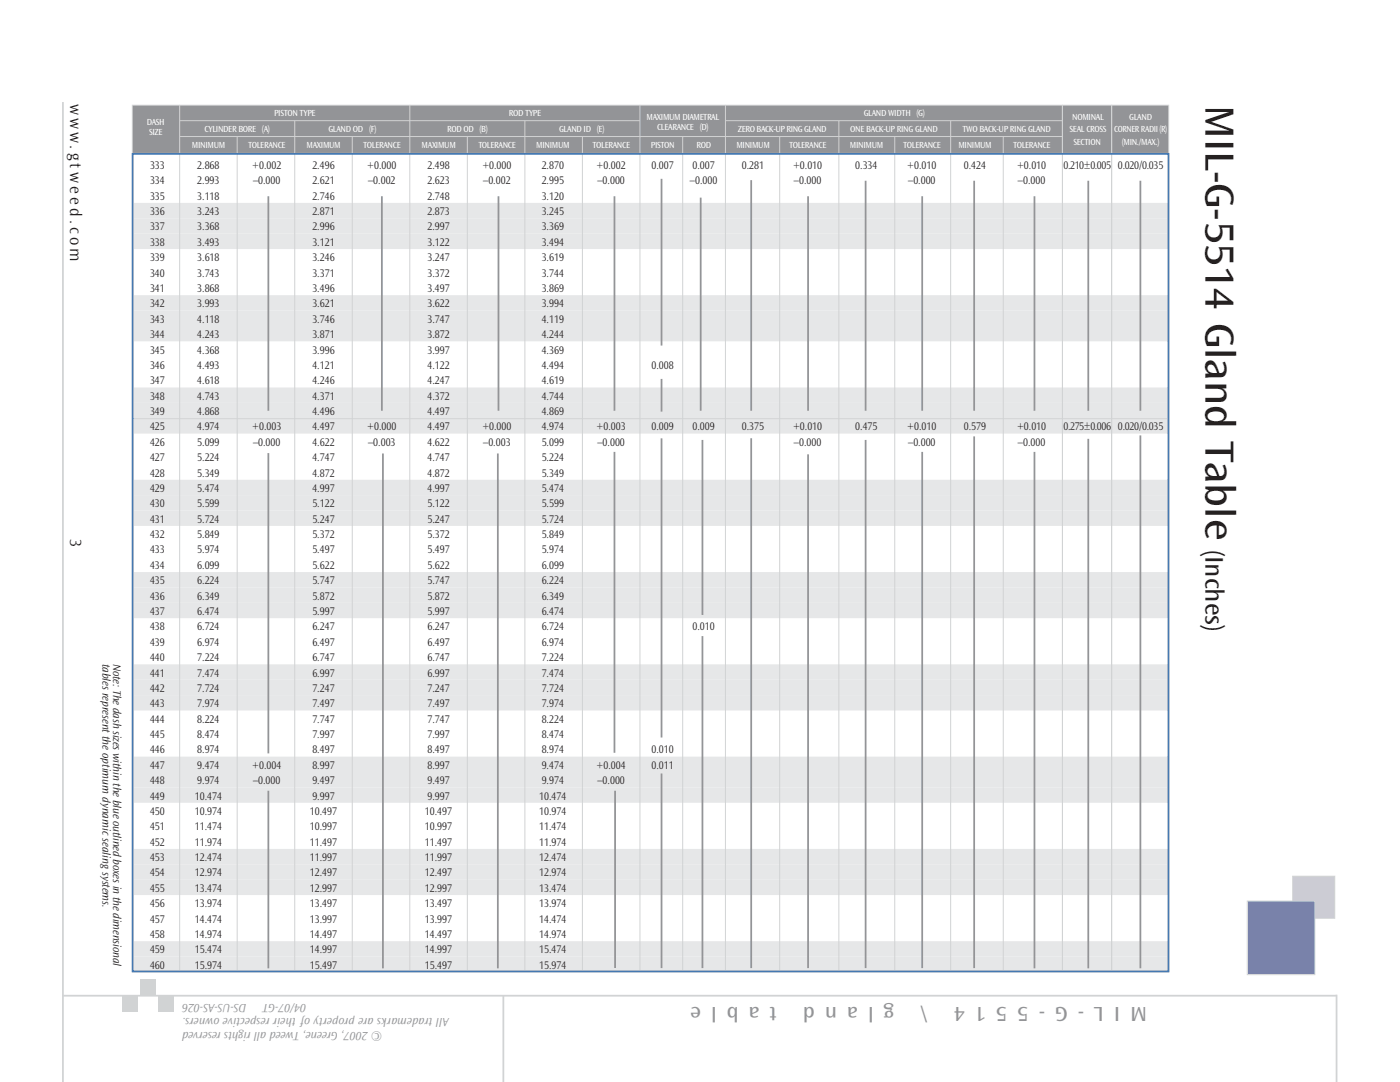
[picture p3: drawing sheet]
<svg xmlns="http://www.w3.org/2000/svg" width="279mm" height="216mm" viewBox="0 0 279 216" stroke-linecap="round" stroke-linejoin="round" font-family="sans-serif">
<defs><g id="words">
<text font-size="8.5" fill="#231f1f" x="240.6" y="21" transform="rotate(90 240.6 21)">MIL-G-5514 Gland Table</text>
<text font-size="5.3" fill="#231f1f" x="240.6" y="109.7" transform="rotate(90 240.6 109.7)">(Inches)</text>
<g font-size="4.2" fill="#939497">
<text x="155" y="201" transform="rotate(180 155 201)">t a b l e</text>
<text x="178.4" y="201" transform="rotate(180 178.4 201)">g l a n d</text>
<text x="185.1" y="201" transform="rotate(180 185.1 201)">\</text>
<text x="228.9" y="201" transform="rotate(180 228.9 201)">M I L - G - 5 5 1 4</text>
</g>
<g font-size="3.4" fill="#231f1f">
<text x="14" y="20.7" transform="rotate(90 14 20.7)">w w w. g t w e e d . c o m</text>
<text x="14" y="107.6" transform="rotate(90 14 107.6)">3</text>
</g>
<g font-size="2.5" fill="#939497">
<text x="49.2" y="200.3" transform="rotate(180 49.2 200.3)">DS-US-AS-026</text>
<text x="61.1" y="200.3" transform="rotate(180 61.1 200.3)">04/07-GT</text>
<text x="89.6" y="203.1" transform="rotate(180 89.6 203.1)">All trademarks are property of their respective owners.</text>
<text x="76.3" y="205.9" transform="rotate(180 76.3 205.9)">© 2007, Greene, Tweed all rights reserved</text>
</g>
<g font-size="2.3" fill="#231f1f">
<text x="29.9" y="33.7">333</text>
<text x="39.4" y="33.7">2.868</text>
<text x="50.3" y="33.7">+0.002</text>
<text x="62.3" y="33.7">2.496</text>
<text x="73.3" y="33.7">+0.000</text>
<text x="85.3" y="33.7">2.498</text>
<text x="96.3" y="33.7">+0.000</text>
<text x="108.1" y="33.7">2.870</text>
<text x="119.1" y="33.7">+0.002</text>
<text x="130" y="33.7">0.007</text>
<text x="138.2" y="33.7">0.007</text>
<text x="148.1" y="33.7">0.281</text>
<text x="158.3" y="33.7">+0.010</text>
<text x="170.7" y="33.7">0.334</text>
<text x="181.1" y="33.7">+0.010</text>
<text x="192.3" y="33.7">0.424</text>
<text x="203" y="33.7">+0.010</text>
<text x="212.3" y="33.7">0.210±0.005</text>
<text x="223.1" y="33.7">0.020/0.035</text>
<text x="29.9" y="36.8">334</text>
<text x="29.9" y="39.9">335</text>
<text x="39.4" y="36.8">2.993</text>
<text x="39.4" y="39.9">3.118</text>
<text x="50.5" y="36.8">–0.000</text>
<text x="62.3" y="36.8">2.621</text>
<text x="62.3" y="39.9">2.746</text>
<text x="73.5" y="36.8">–0.002</text>
<text x="85.3" y="36.8">2.623</text>
<text x="85.3" y="39.9">2.748</text>
<text x="96.4" y="36.8">–0.002</text>
<text x="108.1" y="36.8">2.995</text>
<text x="108.1" y="39.9">3.120</text>
<text x="119.2" y="36.8">–0.000</text>
<text x="137.7" y="36.8">–0.000</text>
<text x="158.4" y="36.8">–0.000</text>
<text x="181.2" y="36.8">–0.000</text>
<text x="203.1" y="36.8">–0.000</text>
<text x="29.9" y="42.9">336</text>
<text x="29.9" y="46">337</text>
<text x="39.4" y="42.9">3.243</text>
<text x="39.4" y="46">3.368</text>
<text x="62.3" y="42.9">2.871</text>
<text x="62.3" y="46">2.996</text>
<text x="85.3" y="42.9">2.873</text>
<text x="85.3" y="46">2.997</text>
<text x="108.1" y="42.9">3.245</text>
<text x="108.1" y="46">3.369</text>
<text x="29.9" y="49.1">338</text>
<text x="29.9" y="52.1">339</text>
<text x="39.4" y="49.1">3.493</text>
<text x="39.4" y="52.1">3.618</text>
<text x="62.3" y="49.1">3.121</text>
<text x="62.3" y="52.1">3.246</text>
<text x="85.3" y="49.1">3.122</text>
<text x="85.3" y="52.1">3.247</text>
<text x="108.1" y="49.1">3.494</text>
<text x="108.1" y="52.1">3.619</text>
<text x="29.9" y="55.2">340</text>
<text x="29.9" y="58.3">341</text>
<text x="39.4" y="55.2">3.743</text>
<text x="39.4" y="58.3">3.868</text>
<text x="62.3" y="55.2">3.371</text>
<text x="62.3" y="58.3">3.496</text>
<text x="85.3" y="55.2">3.372</text>
<text x="85.3" y="58.3">3.497</text>
<text x="108.1" y="55.2">3.744</text>
<text x="108.1" y="58.3">3.869</text>
<text x="29.9" y="61.3">342</text>
<text x="29.9" y="64.4">343</text>
<text x="39.4" y="61.3">3.993</text>
<text x="39.4" y="64.4">4.118</text>
<text x="62.3" y="61.3">3.621</text>
<text x="62.3" y="64.4">3.746</text>
<text x="85.3" y="61.3">3.622</text>
<text x="85.3" y="64.4">3.747</text>
<text x="108.1" y="61.3">3.994</text>
<text x="108.1" y="64.4">4.119</text>
<text x="29.9" y="67.5">344</text>
<text x="29.9" y="70.5">345</text>
<text x="39.4" y="67.5">4.243</text>
<text x="39.4" y="70.5">4.368</text>
<text x="62.3" y="67.5">3.871</text>
<text x="62.3" y="70.5">3.996</text>
<text x="85.3" y="67.5">3.872</text>
<text x="85.3" y="70.5">3.997</text>
<text x="108.1" y="67.5">4.244</text>
<text x="108.1" y="70.5">4.369</text>
<text x="29.9" y="73.6">346</text>
<text x="29.9" y="76.7">347</text>
<text x="39.4" y="73.6">4.493</text>
<text x="39.4" y="76.7">4.618</text>
<text x="62.3" y="73.6">4.121</text>
<text x="62.3" y="76.7">4.246</text>
<text x="85.3" y="73.6">4.122</text>
<text x="85.3" y="76.7">4.247</text>
<text x="108.1" y="73.6">4.494</text>
<text x="108.1" y="76.7">4.619</text>
<text x="130" y="73.6">0.008</text>
<text x="29.9" y="79.8">348</text>
<text x="29.9" y="82.8">349</text>
<text x="39.4" y="79.8">4.743</text>
<text x="39.4" y="82.8">4.868</text>
<text x="62.3" y="79.8">4.371</text>
<text x="62.3" y="82.8">4.496</text>
<text x="85.3" y="79.8">4.372</text>
<text x="85.3" y="82.8">4.497</text>
<text x="108.1" y="79.8">4.744</text>
<text x="108.1" y="82.8">4.869</text>
<text x="29.9" y="85.9">425</text>
<text x="29.9" y="89">426</text>
<text x="39.4" y="85.9">4.974</text>
<text x="39.4" y="89">5.099</text>
<text x="50.3" y="85.9">+0.003</text>
<text x="50.5" y="89">–0.000</text>
<text x="62.3" y="89">4.622</text>
<text x="62.3" y="85.9">4.497</text>
<text x="73.3" y="85.9">+0.000</text>
<text x="73.5" y="89">–0.003</text>
<text x="85.3" y="89">4.622</text>
<text x="85.3" y="85.9">4.497</text>
<text x="96.3" y="85.9">+0.000</text>
<text x="96.4" y="89">–0.003</text>
<text x="108.1" y="89">5.099</text>
<text x="108.1" y="85.9">4.974</text>
<text x="119.1" y="85.9">+0.003</text>
<text x="119.2" y="89">–0.000</text>
<text x="130" y="85.9">0.009</text>
<text x="138.2" y="85.9">0.009</text>
<text x="148.1" y="85.9">0.375</text>
<text x="158.3" y="85.9">+0.010</text>
<text x="158.4" y="89">–0.000</text>
<text x="170.7" y="85.9">0.475</text>
<text x="181.1" y="85.9">+0.010</text>
<text x="181.2" y="89">–0.000</text>
<text x="192.3" y="85.9">0.579</text>
<text x="203" y="85.9">+0.010</text>
<text x="203.1" y="89">–0.000</text>
<text x="212.3" y="85.9">0.275±0.006</text>
<text x="223.1" y="85.9">0.020/0.035</text>
<text x="29.9" y="92">427</text>
<text x="29.9" y="95.1">428</text>
<text x="39.4" y="92">5.224</text>
<text x="39.4" y="95.1">5.349</text>
<text x="62.3" y="92">4.747</text>
<text x="62.3" y="95.1">4.872</text>
<text x="85.3" y="92">4.747</text>
<text x="85.3" y="95.1">4.872</text>
<text x="108.1" y="92">5.224</text>
<text x="108.1" y="95.1">5.349</text>
<text x="29.9" y="98.2">429</text>
<text x="29.9" y="101.2">430</text>
<text x="39.4" y="98.2">5.474</text>
<text x="39.4" y="101.2">5.599</text>
<text x="62.3" y="98.2">4.997</text>
<text x="62.3" y="101.2">5.122</text>
<text x="85.3" y="98.2">4.997</text>
<text x="85.3" y="101.2">5.122</text>
<text x="108.1" y="98.2">5.474</text>
<text x="108.1" y="101.2">5.599</text>
<text x="29.9" y="104.3">431</text>
<text x="29.9" y="107.4">432</text>
<text x="39.4" y="104.3">5.724</text>
<text x="39.4" y="107.4">5.849</text>
<text x="62.3" y="104.3">5.247</text>
<text x="62.3" y="107.4">5.372</text>
<text x="85.3" y="104.3">5.247</text>
<text x="85.3" y="107.4">5.372</text>
<text x="108.1" y="104.3">5.724</text>
<text x="108.1" y="107.4">5.849</text>
<text x="29.9" y="110.4">433</text>
<text x="29.9" y="113.5">434</text>
<text x="39.4" y="110.4">5.974</text>
<text x="39.4" y="113.5">6.099</text>
<text x="62.3" y="110.4">5.497</text>
<text x="62.3" y="113.5">5.622</text>
<text x="85.3" y="110.4">5.497</text>
<text x="85.3" y="113.5">5.622</text>
<text x="108.1" y="110.4">5.974</text>
<text x="108.1" y="113.5">6.099</text>
<text x="29.9" y="116.6">435</text>
<text x="29.9" y="119.6">436</text>
<text x="39.4" y="116.6">6.224</text>
<text x="39.4" y="119.6">6.349</text>
<text x="62.3" y="116.6">5.747</text>
<text x="62.3" y="119.6">5.872</text>
<text x="85.3" y="116.6">5.747</text>
<text x="85.3" y="119.6">5.872</text>
<text x="108.1" y="116.6">6.224</text>
<text x="108.1" y="119.6">6.349</text>
<text x="29.9" y="122.7">437</text>
<text x="29.9" y="125.8">438</text>
<text x="39.4" y="122.7">6.474</text>
<text x="39.4" y="125.8">6.724</text>
<text x="62.3" y="122.7">5.997</text>
<text x="62.3" y="125.8">6.247</text>
<text x="85.3" y="122.7">5.997</text>
<text x="85.3" y="125.8">6.247</text>
<text x="108.1" y="122.7">6.474</text>
<text x="108.1" y="125.8">6.724</text>
<text x="138.2" y="125.8">0.010</text>
<text x="29.9" y="128.9">439</text>
<text x="29.9" y="131.9">440</text>
<text x="39.4" y="128.9">6.974</text>
<text x="39.4" y="131.9">7.224</text>
<text x="62.3" y="128.9">6.497</text>
<text x="62.3" y="131.9">6.747</text>
<text x="85.3" y="128.9">6.497</text>
<text x="85.3" y="131.9">6.747</text>
<text x="108.1" y="128.9">6.974</text>
<text x="108.1" y="131.9">7.224</text>
<text x="20.5" y="132.4" transform="rotate(90 20.5 132.4)">tables represent the optimum dynamic sealing systems.</text>
<text x="22.6" y="132.4" transform="rotate(90 22.6 132.4)">Note: The dash sizes within the blue outlined boxes in the dimensional</text>
<text x="29.9" y="135">441</text>
<text x="39.4" y="135">7.474</text>
<text x="62.3" y="135">6.997</text>
<text x="85.3" y="135">6.997</text>
<text x="108.1" y="135">7.474</text>
<text x="29.9" y="138.1">442</text>
<text x="29.9" y="141.1">443</text>
<text x="39.4" y="138.1">7.724</text>
<text x="39.4" y="141.1">7.974</text>
<text x="62.3" y="138.1">7.247</text>
<text x="62.3" y="141.1">7.497</text>
<text x="85.3" y="138.1">7.247</text>
<text x="85.3" y="141.1">7.497</text>
<text x="108.1" y="138.1">7.724</text>
<text x="108.1" y="141.1">7.974</text>
<text x="29.9" y="144.2">444</text>
<text x="29.9" y="147.3">445</text>
<text x="39.4" y="144.2">8.224</text>
<text x="39.4" y="147.3">8.474</text>
<text x="62.3" y="144.2">7.747</text>
<text x="62.3" y="147.3">7.997</text>
<text x="85.3" y="144.2">7.747</text>
<text x="85.3" y="147.3">7.997</text>
<text x="108.1" y="144.2">8.224</text>
<text x="108.1" y="147.3">8.474</text>
<text x="29.9" y="150.3">446</text>
<text x="29.9" y="153.4">447</text>
<text x="39.4" y="150.3">8.974</text>
<text x="39.4" y="153.4">9.474</text>
<text x="50.3" y="153.4">+0.004</text>
<text x="62.3" y="150.3">8.497</text>
<text x="62.3" y="153.4">8.997</text>
<text x="85.3" y="150.3">8.497</text>
<text x="85.3" y="153.4">8.997</text>
<text x="108.1" y="150.3">8.974</text>
<text x="108.1" y="153.4">9.474</text>
<text x="119.1" y="153.4">+0.004</text>
<text x="130" y="150.3">0.010</text>
<text x="130" y="153.4">0.011</text>
<text x="29.9" y="156.5">448</text>
<text x="29.9" y="159.5">449</text>
<text x="38.9" y="159.5">10.474</text>
<text x="39.4" y="156.5">9.974</text>
<text x="50.5" y="156.5">–0.000</text>
<text x="62.3" y="156.5">9.497</text>
<text x="62.3" y="159.5">9.997</text>
<text x="85.3" y="156.5">9.497</text>
<text x="85.3" y="159.5">9.997</text>
<text x="107.6" y="159.5">10.474</text>
<text x="108.1" y="156.5">9.974</text>
<text x="119.2" y="156.5">–0.000</text>
<text x="29.9" y="162.6">450</text>
<text x="29.9" y="165.7">451</text>
<text x="38.9" y="162.6">10.974</text>
<text x="38.9" y="165.7">11.474</text>
<text x="61.8" y="162.6">10.497</text>
<text x="61.8" y="165.7">10.997</text>
<text x="84.8" y="162.6">10.497</text>
<text x="84.8" y="165.7">10.997</text>
<text x="107.6" y="162.6">10.974</text>
<text x="107.6" y="165.7">11.474</text>
<text x="29.9" y="168.8">452</text>
<text x="29.9" y="171.8">453</text>
<text x="38.9" y="168.8">11.974</text>
<text x="38.9" y="171.8">12.474</text>
<text x="61.8" y="168.8">11.497</text>
<text x="61.8" y="171.8">11.997</text>
<text x="84.8" y="168.8">11.497</text>
<text x="84.8" y="171.8">11.997</text>
<text x="107.6" y="168.8">11.974</text>
<text x="107.6" y="171.8">12.474</text>
<text x="29.9" y="174.9">454</text>
<text x="29.9" y="178">455</text>
<text x="38.9" y="174.9">12.974</text>
<text x="38.9" y="178">13.474</text>
<text x="61.8" y="174.9">12.497</text>
<text x="61.8" y="178">12.997</text>
<text x="84.8" y="174.9">12.497</text>
<text x="84.8" y="178">12.997</text>
<text x="107.6" y="174.9">12.974</text>
<text x="107.6" y="178">13.474</text>
<text x="29.9" y="181">456</text>
<text x="29.9" y="184.1">457</text>
<text x="38.9" y="181">13.974</text>
<text x="38.9" y="184.1">14.474</text>
<text x="61.8" y="181">13.497</text>
<text x="61.8" y="184.1">13.997</text>
<text x="84.8" y="181">13.497</text>
<text x="84.8" y="184.1">13.997</text>
<text x="107.6" y="181">13.974</text>
<text x="107.6" y="184.1">14.474</text>
<text x="29.9" y="187.2">458</text>
<text x="29.9" y="190.2">459</text>
<text x="38.9" y="187.2">14.974</text>
<text x="38.9" y="190.2">15.474</text>
<text x="61.8" y="187.2">14.497</text>
<text x="61.8" y="190.2">14.997</text>
<text x="84.8" y="187.2">14.497</text>
<text x="84.8" y="190.2">14.997</text>
<text x="107.6" y="187.2">14.974</text>
<text x="107.6" y="190.2">15.474</text>
<text x="29.9" y="193.3">460</text>
<text x="38.9" y="193.3">15.974</text>
<text x="61.8" y="193.3">15.497</text>
<text x="84.8" y="193.3">15.497</text>
<text x="107.6" y="193.3">15.974</text>
</g>
<g font-size="1.8" fill="#fff">
<text x="54.7" y="23.2">PISTON TYPE</text>
<text x="101.5" y="23.2">ROD TYPE</text>
<text x="129" y="24">MAXIMUM DIAMETRAL</text>
<text x="172.4" y="23.2">GLAND WIDTH (G)</text>
<text x="214" y="24">NOMINAL</text>
<text x="225.4" y="24">GLAND</text>
<text x="29.3" y="25">DASH</text>
<text x="29.7" y="26.9">SIZE</text>
<text x="38.3" y="29.6">MINIMUM</text>
<text x="40.8" y="26.2">CYLINDER BORE (A)</text>
<text x="49.5" y="29.6">TOLERANCE</text>
<text x="61.2" y="29.6">MAXIMUM</text>
<text x="65.5" y="26.2">GLAND OD (F)</text>
<text x="72.5" y="29.6">TOLERANCE</text>
<text x="84.1" y="29.6">MAXIMUM</text>
<text x="89.2" y="26.2">ROD OD (B)</text>
<text x="95.5" y="29.6">TOLERANCE</text>
<text x="107" y="29.6">MINIMUM</text>
<text x="111.6" y="26.2">GLAND ID (E)</text>
<text x="118.3" y="29.6">TOLERANCE</text>
<text x="129.9" y="29.6">PISTON</text>
<text x="131.1" y="25.9">CLEARANCE (D)</text>
<text x="139" y="29.6">ROD</text>
<text x="147" y="29.6">MINIMUM</text>
<text x="147.3" y="26.2">ZERO BACK-UP RING GLAND</text>
<text x="157.5" y="29.6">TOLERANCE</text>
<text x="169.6" y="29.6">MINIMUM</text>
<text x="169.7" y="26.2">ONE BACK-UP RING GLAND</text>
<text x="180.3" y="29.6">TOLERANCE</text>
<text x="191.3" y="29.6">MINIMUM</text>
<text x="192.1" y="26.2">TWO BACK-UP RING GLAND</text>
<text x="202.2" y="29.6">TOLERANCE</text>
<text x="213.5" y="26.2">SEAL CROSS</text>
<text x="214.3" y="28.8">SECTION</text>
<text x="222.3" y="26.2">CORNER RADII(R)</text>
<text x="223.9" y="28.8">(MIN./MAX.)</text>
</g>
</g></defs>
<path d="M26.3 20.9h206.9v9.7h-206.9z" fill="#939497"/>
<g fill="none" stroke="#e6e7e8" stroke-width="3.1" stroke-linecap="butt">
<path d="M26.3 42h206.9M26.3 45.1h206.9M26.3 48.2h206.9M26.3 60.4h206.9M26.3 63.5h206.9M26.3 66.6h206.9M26.3 78.9h206.9M26.3 81.9h206.9M26.3 85h206.9M26.3 97.3h206.9M26.3 100.3h206.9M26.3 103.4h206.9"/>
<path d="M26.3 115.7h206.9M26.3 118.8h206.9M26.3 121.8h206.9M26.3 134.1h206.9M26.3 137.2h206.9M26.3 140.2h206.9M26.3 152.5h206.9M26.3 155.6h206.9M26.3 158.6h206.9M26.3 170.9h206.9M26.3 174h206.9M26.3 177.1h206.9"/>
<path d="M26.3 189.3h206.9M26.3 192.4h206.9"/>
</g>
<path d="M12.5 198.7h254.2M100.5 198.7v17.2M266.7 198.5v17.4" fill="none" stroke="#d1d3d4" stroke-width=".35"/>
<g fill="#d1d3d4">
<path d="M24.4 198.9h3.1v3h-3.1z"/>
<path d="M28 195.4h3v3.1h-3z"/>
<path d="M31.6 198.9h3.1v3h-3.1z"/>
</g>
<path d="M258.1 174.9h8.2v8.2h-8.2z" fill="#cccdde"/>
<path d="M258 174.8h8.4v8.4h-8.4z" fill="none" stroke="#d1d3d4" stroke-width=".2"/>
<path d="M249 179.9h13.3v14.5h-13.3z" fill="#7982aa"/>
<g fill="none" stroke="#d1d3d4" stroke-width=".2">
<path d="M26.3 30.6h206.9M26.4 21h206.8v172.9h-206.8zM35.9 24.1h91.8M35.9 20.9v173M35.9 27.2h176.1M47.3 27.3v166.6M58.8 24.1v169.8M70.3 27.2v166.7M81.8 20.9v173M93.3 27.2v166.7M104.8 24.1v169.8M116.2 27.3v166.6"/>
<path d="M127.7 20.9v173M136.2 27.2v166.7M144.8 24.1h67.2M144.8 20.9v173M155.6 27.3v166.6M167.4 24.1v169.8M178.6 27.2v166.6M189.7 24.1v169.9M200.2 27.1v166.8M212 20.9v173M221.8 20.9v173M26.4 83.5h206.9"/>
<path d="M248.9 179.8h13.5v14.7h-13.5z"/>
</g>
<path d="M12.6 20.4v195.5" fill="none" stroke="#d1d3d4" stroke-width=".35"/>
<g fill="none" stroke="#939497" stroke-width=".35">
<path d="M53.6 39.2v42.8M76.2 39.2v42.8M99.5 39.2v42.8M122.6 39.2v42.8M132 35.7v33.3M139.8 39.4v42.6M149.9 35.9v46.1M161.3 39.2v42.8M172.8 36.1v45.9M184 39.2v42.8M194.4 36.1v45.9M206.4 39.2v42.8"/>
<path d="M217.2 36.1v45.9M227.6 36.1v45.9M132 75.6v6.5M53.6 90.4v59.9M76.4 90.5v102.7M99.4 90.5v102.7M122.6 90.2v60M132 87.5v59.7M140.2 87.8v34.9M149.9 87.4v105.8M161.3 90.7v102.5M172.8 87.8v105.4"/>
<path d="M184 90.2v103M194.4 87.1v106.1M206.4 90.2v103M217.2 87.6v105.6M227.6 86.9v106.3M140.2 126.9v66.3M53.6 157.8v35.4M122.8 157.8v35.4M132 154.3v38.9"/>
</g>
<path d="M26.5 30.7h206.7v163.1h-206.7z" fill="none" stroke="#4579b2" stroke-width=".35"/>
<use href="#words"/>
</svg>
